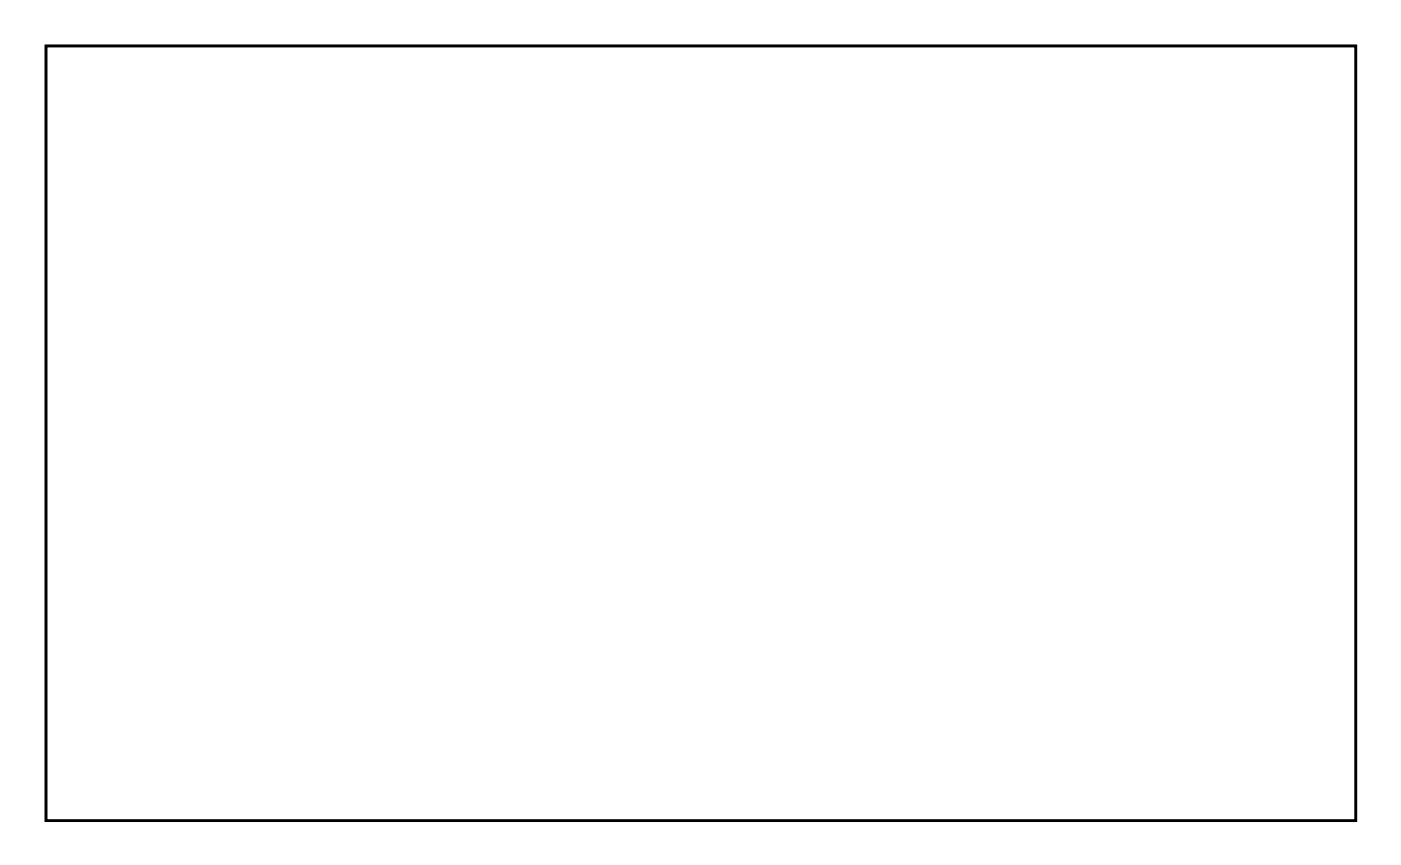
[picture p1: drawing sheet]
<svg xmlns="http://www.w3.org/2000/svg" width="111mm" height="68mm" viewBox="0 0 111 68" stroke-linecap="round" stroke-linejoin="round" font-family="sans-serif">
<path d="M3.6 3.6h103.6v61.3h-103.6z" fill="none" stroke="#000" stroke-width=".2"/>
<path d="M3.6 3.6v61.3h103.6v-61.3zM3.6 3.6h103.6v61.3h-103.6z" fill="#000"/>
<circle cx="50" cy="58.4" r=".67" fill="#fff"/>
<circle cx="50" cy="58.4" r=".67" fill="none" stroke="#fff" stroke-width=".57"/>
<circle cx="47.5" cy="58.4" r=".67" fill="#fff"/>
<circle cx="47.5" cy="58.4" r=".67" fill="none" stroke="#fff" stroke-width=".57"/>
<circle cx="44.9" cy="58.4" r=".67" fill="#fff"/>
<circle cx="44.9" cy="58.4" r=".67" fill="none" stroke="#fff" stroke-width=".57"/>
<circle cx="42.4" cy="58.4" r=".67" fill="#fff"/>
<circle cx="42.4" cy="58.4" r=".67" fill="none" stroke="#fff" stroke-width=".57"/>
<circle cx="39.8" cy="58.4" r=".67" fill="#fff"/>
<circle cx="39.8" cy="58.4" r=".67" fill="none" stroke="#fff" stroke-width=".57"/>
<circle cx="61.7" cy="10.1" r=".67" fill="#fff"/>
<circle cx="61.7" cy="10.1" r=".67" fill="none" stroke="#fff" stroke-width=".57"/>
<circle cx="64.2" cy="10.1" r=".67" fill="#fff"/>
<circle cx="64.2" cy="10.1" r=".67" fill="none" stroke="#fff" stroke-width=".57"/>
<circle cx="66.8" cy="10.1" r=".67" fill="#fff"/>
<circle cx="66.8" cy="10.1" r=".67" fill="none" stroke="#fff" stroke-width=".57"/>
<circle cx="69.3" cy="10.1" r=".67" fill="#fff"/>
<circle cx="69.3" cy="10.1" r=".67" fill="none" stroke="#fff" stroke-width=".57"/>
<circle cx="71.8" cy="10.1" r=".67" fill="#fff"/>
<circle cx="71.8" cy="10.1" r=".67" fill="none" stroke="#fff" stroke-width=".57"/>
<circle cx="74.4" cy="10.1" r=".67" fill="#fff"/>
<circle cx="74.4" cy="10.1" r=".67" fill="none" stroke="#fff" stroke-width=".57"/>
<circle cx="76.9" cy="10.1" r=".67" fill="#fff"/>
<circle cx="76.9" cy="10.1" r=".67" fill="none" stroke="#fff" stroke-width=".57"/>
<circle cx="79.5" cy="10.1" r=".67" fill="#fff"/>
<circle cx="79.5" cy="10.1" r=".67" fill="none" stroke="#fff" stroke-width=".57"/>
<circle cx="82" cy="10.1" r=".67" fill="#fff"/>
<circle cx="82" cy="10.1" r=".67" fill="none" stroke="#fff" stroke-width=".57"/>
<circle cx="84.5" cy="10.1" r=".67" fill="#fff"/>
<circle cx="84.5" cy="10.1" r=".67" fill="none" stroke="#fff" stroke-width=".57"/>
<circle cx="39.8" cy="10.1" r=".67" fill="#fff"/>
<circle cx="39.8" cy="10.1" r=".67" fill="none" stroke="#fff" stroke-width=".57"/>
<circle cx="42.4" cy="10.1" r=".67" fill="#fff"/>
<circle cx="42.4" cy="10.1" r=".67" fill="none" stroke="#fff" stroke-width=".57"/>
<circle cx="44.9" cy="10.1" r=".67" fill="#fff"/>
<circle cx="44.9" cy="10.1" r=".67" fill="none" stroke="#fff" stroke-width=".57"/>
<circle cx="47.5" cy="10.1" r=".67" fill="#fff"/>
<circle cx="47.5" cy="10.1" r=".67" fill="none" stroke="#fff" stroke-width=".57"/>
<circle cx="50" cy="10.1" r=".67" fill="#fff"/>
<circle cx="50" cy="10.1" r=".67" fill="none" stroke="#fff" stroke-width=".57"/>
<circle cx="52.5" cy="10.1" r=".67" fill="#fff"/>
<circle cx="52.5" cy="10.1" r=".67" fill="none" stroke="#fff" stroke-width=".57"/>
<circle cx="55.1" cy="10.1" r=".67" fill="#fff"/>
<circle cx="55.1" cy="10.1" r=".67" fill="none" stroke="#fff" stroke-width=".57"/>
<circle cx="57.6" cy="10.1" r=".67" fill="#fff"/>
<circle cx="57.6" cy="10.1" r=".67" fill="none" stroke="#fff" stroke-width=".57"/>
<circle cx="72.9" cy="58.4" r=".67" fill="#fff"/>
<circle cx="72.9" cy="58.4" r=".67" fill="none" stroke="#fff" stroke-width=".57"/>
<circle cx="75.4" cy="58.4" r=".67" fill="#fff"/>
<circle cx="75.4" cy="58.4" r=".67" fill="none" stroke="#fff" stroke-width=".57"/>
<circle cx="70.3" cy="58.4" r=".67" fill="#fff"/>
<circle cx="70.3" cy="58.4" r=".67" fill="none" stroke="#fff" stroke-width=".57"/>
<circle cx="67.8" cy="58.4" r=".67" fill="#fff"/>
<circle cx="67.8" cy="58.4" r=".67" fill="none" stroke="#fff" stroke-width=".57"/>
<circle cx="65.2" cy="58.4" r=".67" fill="#fff"/>
<circle cx="65.2" cy="58.4" r=".67" fill="none" stroke="#fff" stroke-width=".57"/>
<circle cx="62.7" cy="58.4" r=".67" fill="#fff"/>
<circle cx="62.7" cy="58.4" r=".67" fill="none" stroke="#fff" stroke-width=".57"/>
<circle cx="60.2" cy="58.4" r=".67" fill="#fff"/>
<circle cx="60.2" cy="58.4" r=".67" fill="none" stroke="#fff" stroke-width=".57"/>
<circle cx="57.6" cy="58.4" r=".67" fill="#fff"/>
<circle cx="57.6" cy="58.4" r=".67" fill="none" stroke="#fff" stroke-width=".57"/>
<circle cx="52.5" cy="58.4" r=".67" fill="#fff"/>
<circle cx="52.5" cy="58.4" r=".67" fill="none" stroke="#fff" stroke-width=".57"/>
<circle cx="37.3" cy="30.4" r=".67" fill="#fff"/>
<circle cx="37.3" cy="30.4" r=".67" fill="none" stroke="#fff" stroke-width=".57"/>
<circle cx="39.9" cy="30.4" r=".67" fill="#fff"/>
<circle cx="39.9" cy="30.4" r=".67" fill="none" stroke="#fff" stroke-width=".57"/>
<circle cx="37.3" cy="32.9" r=".67" fill="#fff"/>
<circle cx="37.3" cy="32.9" r=".67" fill="none" stroke="#fff" stroke-width=".57"/>
<circle cx="39.9" cy="32.9" r=".67" fill="#fff"/>
<circle cx="39.9" cy="32.9" r=".67" fill="none" stroke="#fff" stroke-width=".57"/>
<circle cx="37.3" cy="35.4" r=".67" fill="#fff"/>
<circle cx="37.3" cy="35.4" r=".67" fill="none" stroke="#fff" stroke-width=".57"/>
<circle cx="39.9" cy="35.4" r=".67" fill="#fff"/>
<circle cx="39.9" cy="35.4" r=".67" fill="none" stroke="#fff" stroke-width=".57"/>
<circle cx="52.2" cy="36.7" r=".7" fill="#fff"/>
<circle cx="52.2" cy="36.7" r=".7" fill="none" stroke="#fff" stroke-width=".76" stroke-linecap="butt"/>
</svg>
